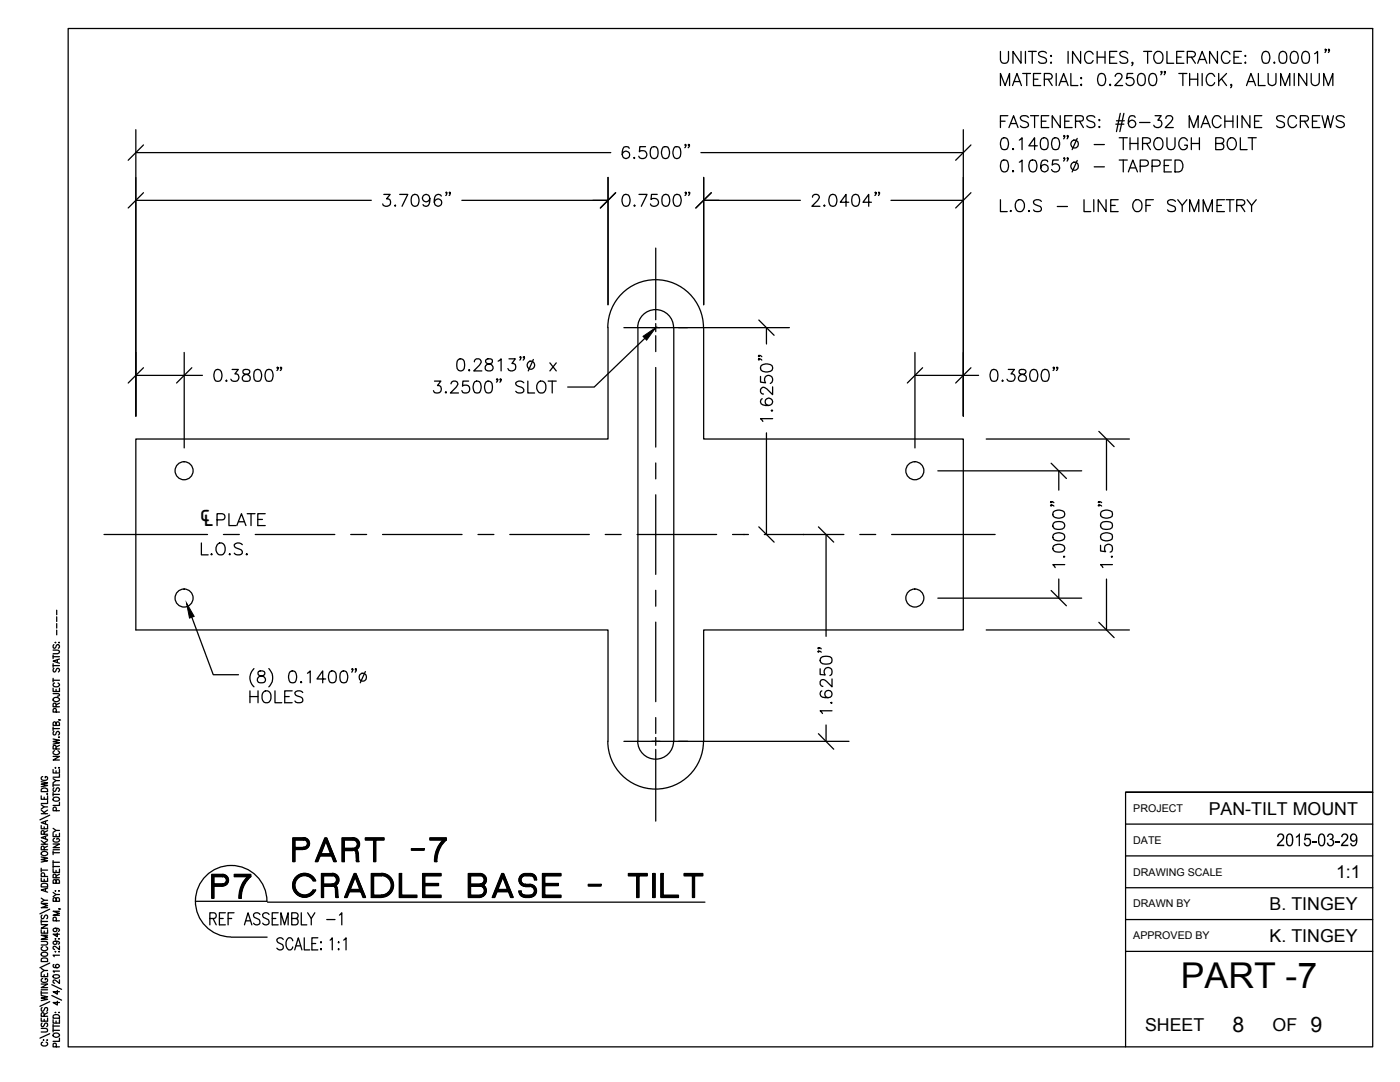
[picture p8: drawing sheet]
<svg xmlns="http://www.w3.org/2000/svg" width="279mm" height="216mm" viewBox="0 0 279 216" stroke-linecap="round" stroke-linejoin="round" font-family="sans-serif">
<defs><g id="words">
<text font-size="7.1" x="235.7" y="197.1">PART -7</text>
<text font-size="5.9" x="39.8" y="104.9">℄</text>
<g font-size="4.3">
<text x="246" y="206">8</text>
<text x="261.5" y="206">9</text>
</g>
<g font-size="3.5">
<text x="241.2" y="162.5">PAN-TILT MOUNT</text>
<text x="266.6" y="175.2">1:1</text>
<text x="253.4" y="181.6">B. TINGEY</text>
<text x="253.4" y="187.9">K. TINGEY</text>
<text x="228.5" y="205.7">SHEET</text>
<text x="254" y="205.7">OF</text>
</g>
<g font-size="2.1">
<text x="226.2" y="162">PROJECT</text>
<text x="226.2" y="168.4">DATE</text>
<text x="226.2" y="174.7">DRAWING SCALE</text>
<text x="226.2" y="181.1">DRAWN BY</text>
<text x="226.2" y="187.4">APPROVED BY</text>
</g>
</g></defs>
<g fill="none" stroke="#000" stroke-width=".25">
<path d="M13.6 5.7h260.4v203.2h-260.4zM199.7 10.3v1.7a.81 .81 0 0 0 .8 .6 .81 .81 0 0 0 .8-.6v-1.7M199.7 17.1v-2.4l.9 2.4 .9-2.4v2.4M202.1 17.1l.9-2.4 .8 2.4M202.4 16.3h1.1M203.8 10.3v2.3l-1.6-2.3v2.3M204.1 14.7h1.6M204.7 10.3v2.3M204.9 14.7v2.4M205.2 10.3h1.6M206 10.3v2.3M206.3 15.8h.9"/>
<path d="M207.7 14.7h-1.4v2.4h1.4M208.4 15.8h1a.59 .59 0 0 0 .6-.7l-.2-.3-.4-.1h-1v2.4M208.8 10.6a.88 .88 0 0 0-.8-.4 .88 .88 0 0 0-.7 .6l.1 .3 .3 .2 .7 .2a.58 .58 0 0 1 .4 .6 .58 .58 0 0 1-.5 .5l-.8-.1-.2-.2M209.2 15.8l.8 1.3M209.6 11.1h.3l-.1 .2zM209.6 12.5l.2-.1 .1 .1zM210.8 14.7v2.4M211.3 17.1l1-2.4 .9 2.4M211.7 16.3h1.1M213.2 10.3v2.3M213.7 14.7v2.4h1.4M215.7 10.3v2.3l-1.6-2.3v2.3"/>
<path d="M215.7 15.6l.1-.1 .1 .1-.1 .1zM215.7 16.9l.1-.1 .1 .1-.1 .2zM218.2 10.8a.87 .87 0 0 0-1-.5 .87 .87 0 0 0-.7 .8 1.06 1.06 0 0 0 .2 1.2 1.06 1.06 0 0 0 1.1 .2l.4-.4M219 10.3v2.3M219 11.4h1.5M219.4 14.8a.75 .75 0 0 1 1.1 .3 1.91 1.91 0 0 1-.2 1.8 .75 .75 0 0 1-1.1-.3 1.94 1.94 0 0 1 .2-1.8zM220.5 10.3v2.3M221.5 11.4h.8M221.5 16.8l.2 .1-.2 .2zM222.6 15.3l.2-.5 .7-.1a.62 .62 0 0 1 .3 .9l-1.3 1.5h1.5M222.9 10.3h-1.4v2.3h1.4M225.1 10.6a.88 .88 0 0 0-.9-.4 .88 .88 0 0 0-.7 .6l.1 .3 .3 .2 .7 .2a.58 .58 0 0 1 .5 .6 .58 .58 0 0 1-.6 .5l-.8-.1-.2-.2"/>
<path d="M226.1 12.5h-.2l.1-.1 .1 .1-.2 .6M226.1 14.7h-1.1l-.2 1a.85 .85 0 0 1 1.3 0 .85 .85 0 0 1-.2 1.3 .85 .85 0 0 1-1.2-.4M227.3 14.8a.77 .77 0 0 1 1.2 .3 2.09 2.09 0 0 1-.3 1.8 .77 .77 0 0 1-1.1-.3 2.14 2.14 0 0 1 .2-1.8zM228.2 10.3h1.6M229 10.3v2.3M229.6 14.8a.75 .75 0 0 1 1.1 .3 1.91 1.91 0 0 1-.2 1.8 .75 .75 0 0 1-1.1-.3 1.94 1.94 0 0 1 .2-1.8zM230.5 10.6a.87 .87 0 0 1 1-.3 .87 .87 0 0 1 .6 .8 1.06 1.06 0 0 1-.2 1.2 1.06 1.06 0 0 1-1.2 .2 1.45 1.45 0 0 1-.2-1.9zM231.9 14.3l-.2 .1v-.1h.2l-.2 .6M232.6 14.3l-.2 .1-.1-.1h.3l-.3 .6M232.9 10.3v2.3h1.3M234.8 11.4h.9M235.3 14.7h1.6"/>
<path d="M236.1 14.7v2.4M236.3 10.3h-1.5v2.3h1.5M237 11.4h1a.65 .65 0 0 0 .6-.7l-.2-.3-.4-.1h-1v2.3M237.4 15.8h1.6M237.4 14.7v2.4M237.8 11.4l.8 1.2M239 12.6l.9-2.3 .9 2.3M239 14.7v2.4M239.4 11.9h1.1M239.9 14.7v2.4M242.4 15.3a.87 .87 0 0 0-1-.6 .87 .87 0 0 0-.7 .9 1.03 1.03 0 0 0 .2 1.1 1.03 1.03 0 0 0 1.2 .2l.3-.4M243 10.3v2.3l-1.6-2.3v2.3"/>
<path d="M243.2 14.7v2.4M243.8 15.7l1 1.4M244.8 14.7l-1.6 1.6M245.5 10.8a.87 .87 0 0 0-1-.5 .87 .87 0 0 0-.7 .8 1.08 1.08 0 0 0 .2 1.2 1.08 1.08 0 0 0 1.1 .2l.4-.4M245.8 16.9l-.1 .2-.1-.2 .1-.1 .1 .1-.2 .6M246.3 11.4h.9M247.7 10.3h-1.4v2.3h1.4M248.4 11.1h.2v.2zM248.4 12.5l.2-.1v.1zM248.8 17.1l.9-2.4 .9 2.4M249.1 16.3h1.1M251.1 14.7v2.4h1.4"/>
<path d="M252.2 10.4a.75 .75 0 0 1 1.1 .3 1.94 1.94 0 0 1-.2 1.8 .83 .83 0 0 1-1.2-.3 1.91 1.91 0 0 1 .3-1.8zM253.1 14.7v1.7a.79 .79 0 0 0 .8 .7 .79 .79 0 0 0 .7-.7v-1.7M254.3 12.4l.1 .1-.1 .1zM255.6 10.4a.77 .77 0 0 1 1.1 .3 2.14 2.14 0 0 1-.2 1.8 .85 .85 0 0 1-1.2-.3 2.09 2.09 0 0 1 .3-1.8zM255.6 17.1v-2.4l.9 2.4 .9-2.4v2.4M257.8 10.4a.75 .75 0 0 1 1.2 .3 1.94 1.94 0 0 1-.2 1.8 .83 .83 0 0 1-1.2-.3 1.91 1.91 0 0 1 .2-1.8zM258.3 14.7v2.4M260.1 10.4a.77 .77 0 0 1 1.2 .3 2.14 2.14 0 0 1-.3 1.8 .8 .8 0 0 1-1.1-.3 1.91 1.91 0 0 1 .2-1.8zM260.8 14.7v2.4l-1.6-2.4v2.4M261.7 14.7v1.7a.81 .81 0 0 0 .8 .7 .81 .81 0 0 0 .8-.7v-1.7M262.4 10.7l.5-.4v2.3M264.2 17.1v-2.4l.9 2.4 .9-2.4v2.4"/>
<path d="M264.6 9.9l-.1 .1-.1-.1 .1-.1 .1 .1-.2 .6M265.3 9.9l-.1 .1-.1-.1 .1-.1 .1 .1-.2 .6M27.1 25.9v57.1M27.1 30.5h94.8M27.1 40h47M28.6 28.9l-3 3.1M28.6 38.5l-3 3M76.6 38.8h1.3l-.8 .9a.79 .79 0 0 1 .8 1.1 .79 .79 0 0 1-1.3 .2l-.2-.3M79.8 38.8h1.6l-1.2 2.4M82.4 38.9a.72 .72 0 0 1 1.1 .4 1.2 1.2 0 0 1-.8 1.9 1.05 1.05 0 0 1-.6-1.4v-.5zM85.8 39.6a.74 .74 0 0 1-1 .6 .74 .74 0 0 1-.3-1.1 .74 .74 0 0 1 1.2 0 2.04 2.04 0 0 1-.3 1.9 .69 .69 0 0 1-1-.2M88.1 39.1a.69 .69 0 0 0-1-.2 1.63 1.63 0 0 0 0 2.1 .74 .74 0 0 0 1-.4 .74 .74 0 0 0-.5-.9 .74 .74 0 0 0-.9 .7"/>
<path d="M89.2 38.5h-.2l.1-.2 .1 .2-.2 .5M89.8 38.5h-.2l.2-.2v.2l-.2 .5M92.2 40h29.1M121.3 35.4v25.4M122.9 38.5l-3.1 3M124.5 38.9a.77 .77 0 0 1 1.1 .4 1.85 1.85 0 0 1-.2 1.7 .75 .75 0 0 1-1.1-.3 1.85 1.85 0 0 1 .2-1.8zM125.6 29.6a.78 .78 0 0 0-1.1-.2 1.86 1.86 0 0 0 0 2.1 .74 .74 0 0 0 1.1-.3 .74 .74 0 0 0-.5-1 .74 .74 0 0 0-.9 .6M126.5 31.5h.2l-.1 .1zM127.5 38.8h1.6l-1.1 2.4M128.8 29.3h-1.1l-.1 1a.85 .85 0 0 1 1.3 0 .85 .85 0 0 1-.2 1.2 .85 .85 0 0 1-1.2-.3M130.1 29.4a.82 .82 0 0 1 1.1 .3 2.03 2.03 0 0 1-.2 1.8 .77 .77 0 0 1-1.1-.3 2.14 2.14 0 0 1 .2-1.8zM131.2 38.8h-1.2l-.1 1a.85 .85 0 0 1 1.3 0 .85 .85 0 0 1-.2 1.3 .85 .85 0 0 1-1.2-.4"/>
<path d="M132.3 29.4a.81 .81 0 0 1 1.2 .3 1.85 1.85 0 0 1-.2 1.8 .75 .75 0 0 1-1.2-.3 1.94 1.94 0 0 1 .2-1.8zM132.4 38.9a.72 .72 0 0 1 1.1 .4 1.2 1.2 0 0 1-.7 1.9 1.05 1.05 0 0 1-.7-1.4l.1-.5zM134.6 29.4a.82 .82 0 0 1 1.2 .3 2.03 2.03 0 0 1-.3 1.8 .72 .72 0 0 1-1.1-.3 1.94 1.94 0 0 1 .2-1.8zM134.7 38.9a.75 .75 0 0 1 1.1 .4 1.85 1.85 0 0 1-.2 1.7 .75 .75 0 0 1-1.1-.3 1.85 1.85 0 0 1 .2-1.8zM136.9 28.9h-.2l.1-.1 .1 .1-.2 .6M137 38.5h-.3l.1-.2 .2 .2-.3 .5M137.6 28.9h-.3l.2-.1 .1 .1-.3 .6M137.6 38.5h-.2l.1-.2 .1 .2-.2 .5M139.9 30.5h52.3M140.4 40h19.3M140.4 35.4v25.4M142 38.5l-3.1 3"/>
<path d="M162.2 39.3v-.3a.79 .79 0 0 1 1.1-.1 .51 .51 0 0 1 .1 .8l-1.4 1.5h1.6M165.7 38.9a.75 .75 0 0 1 1.2 .4 1.2 1.2 0 0 1-.8 1.9 1.27 1.27 0 0 1-.6-1.9zM170.3 38.9a.72 .72 0 0 1 1.1 .4 1.2 1.2 0 0 1-.7 1.9 1.05 1.05 0 0 1-.7-1.4l.1-.5zM174.9 38.5h-.3l.1-.2 .2 .2-.3 .5M175.5 38.5h-.2l.1-.2 .1 .2-.2 .5M177.8 40h14.4M192.2 25.9v57.1M193.8 28.9l-3.1 3.1M193.8 38.5l-3.1 3M199.7 39.8v2.4h1.3M199.7 24.2h.9M200 27.6a.75 .75 0 0 1 1.1 .4 1.94 1.94 0 0 1-.2 1.8 .83 .83 0 0 1-1.1-.4 1.91 1.91 0 0 1 .2-1.8z"/>
<path d="M200 32a.83 .83 0 0 1 1.1 .4 1.91 1.91 0 0 1-.2 1.8 .75 .75 0 0 1-1.1-.4 1.94 1.94 0 0 1 .2-1.8zM201.1 23.1h-1.4v2.4M201.4 25.5l.9-2.4 .9 2.4M201.7 24.7h1.1M202.2 29.6l.1 .2-.1 .1zM202.2 34.1l.1 .1-.1 .1zM203.4 28l.6-.5v2.4M203.4 32.4l.6-.5v2.4M205.2 23.4a.91 .91 0 0 0-1.6 .2l.5 .5a1.24 1.24 0 0 1 1.1 .7v.3a1.08 1.08 0 0 1-1.6 0M205.7 32a.83 .83 0 0 1 1.1 .4 1.91 1.91 0 0 1-.2 1.8 .75 .75 0 0 1-1.1-.4 1.94 1.94 0 0 1 .2-1.8zM205.7 23.1h1.6M206.5 23.1v2.4"/>
<path d="M207 29.1h-1.7l1.2-1.6v2.4M207.8 24.2h1M208 27.6a.77 .77 0 0 1 1.1 .4 2.14 2.14 0 0 1-.3 1.8 .85 .85 0 0 1-1.1-.4 2.09 2.09 0 0 1 .3-1.8zM209.1 32.3a.71 .71 0 0 0-.7-.4 .71 .71 0 0 0-.6 .5 1.69 1.69 0 0 0 .2 1.8 .74 .74 0 0 0 1.1-.4 .74 .74 0 0 0-.5-1 .74 .74 0 0 0-.9 .7M209.3 23.1h-1.5v2.4h1.5M210.2 27.6a.75 .75 0 0 1 1.1 .4 1.94 1.94 0 0 1-.2 1.8 .83 .83 0 0 1-1.1-.4 1.91 1.91 0 0 1 .2-1.8zM211.2 31.9h-1.1l-.1 1a.85 .85 0 0 1 1.3 0 .85 .85 0 0 1-.2 1.3 .85 .85 0 0 1-1.2-.4M211.6 23.1v2.4l-1.6-2.4v2.4M212.5 27.1l-.1 .2-.1-.2 .1-.1 .1 .1-.2 .6M212.5 31.6h-.2l.1-.1 .1 .1-.2 .5M212.5 24.2h.9M213.2 27.1l-.2 .2v-.2v-.1l.2 .1-.2 .6"/>
<path d="M213.2 31.6h-.2v-.1l.2 .1-.2 .5M214 23.1h-1.5v2.4h1.5M214.6 24.2l1.4-.1a.59 .59 0 0 0 0-.9l-1.4-.1v2.4M215 27.6l-1 2.3M215 32l-1 2.3M215.4 24.2l.8 1.3M216.3 39.8v2.4h1.4M218.3 39.8v2.4M218.4 28.8h2M218.4 33.3h2M218.5 23.4a.92 .92 0 0 0-1.6 .2 1.24 1.24 0 0 0 1.1 .7 .58 .58 0 0 1 .5 .4 .58 .58 0 0 1-.2 .6 1.13 1.13 0 0 1-1.4-.2M219.3 25.3h.2l-.1 .2z"/>
<path d="M219.4 23.8l.1 .2-.1 .1zM220.7 39.8v2.4l-1.5-2.4v2.4M222.7 24.8h1.6M222.8 24.1h1.6M223.2 39.8h-1.5v2.4h1.5M223.4 27.5h1.6M223.4 31.9h1.6M223.6 22.6l-.8 3.7M224.2 27.5v2.4M224.2 31.9v2.4M224.3 22.6l-.8 3.7M225.2 34.3l.9-2.4 .9 2.4"/>
<path d="M225.5 27.5v2.4M225.5 28.6h1.6M225.5 33.5h1.2M226.5 23.4a.68 .68 0 0 0-.6-.3 .68 .68 0 0 0-.6 .4 1.69 1.69 0 0 0 .2 1.8 .74 .74 0 0 0 1.1-.3 .74 .74 0 0 0-.5-1 .74 .74 0 0 0-.9 .7M227.1 27.5v2.4M227.4 24.4h2.1M227.6 33.2h1a.63 .63 0 0 0 .6-.5 .63 .63 0 0 0-.3-.7l-1.3-.1v2.4M228 28.6l1.4-.1a.56 .56 0 0 0 0-.9l-1.4-.1v2.4M228.8 28.6l.8 1.3M229.9 33.2h1.1a.62 .62 0 0 0 .6-.7 .62 .62 0 0 0-.6-.6h-1.1v2.4M230.2 39.8h-1.5v2.4M230.5 23.1h1.2l-.6 .9a.79 .79 0 0 1 .7 1.1 .79 .79 0 0 1-1.3 .2l-.2-.3"/>
<path d="M230.5 27.8a.87 .87 0 0 1 1-.3 .87 .87 0 0 1 .6 .9 1.04 1.04 0 0 1-.2 1.1 1.04 1.04 0 0 1-1.2 .3 1.45 1.45 0 0 1-.2-2zM232.3 33h.9M232.7 23.6l.1-.3a.81 .81 0 0 1 1-.1 .52 .52 0 0 1 .1 .8l-1.3 1.5h1.6M232.9 27.5v1.7a.81 .81 0 0 0 .8 .7 .81 .81 0 0 0 .8-.7v-1.7M233.8 31.9h-1.5v2.4h1.5M234.5 31.9a1.28 1.28 0 0 1 1.4 .6 1.28 1.28 0 0 1 0 1.5l-.6 .3h-.8zM235 39.8l.9 1.2v1.2M236.9 39.8l-1 1.2M237 28.1a.87 .87 0 0 0-1-.6 .87 .87 0 0 0-.7 .9 1.07 1.07 0 0 0 .2 1.1 1.07 1.07 0 0 0 1.1 .3l.3-.3 .1-.5h-.6M237.3 25.5v-2.4l.9 2.4 .9-2.4v2.4M237.8 28.6h1.6M237.8 27.5v2.4"/>
<path d="M239.4 27.5v2.4M239.7 25.5l.9-2.4 .9 2.4M240 24.7h1.2M242.6 28.6l1.4-.1a.56 .56 0 0 0 0-.9l-1.4-.1v2.4h1.1a.61 .61 0 0 0 .6-.7 .61 .61 0 0 0-.6-.6M243.7 23.6a.9 .9 0 0 0-1-.5 .9 .9 0 0 0-.8 .9 1.04 1.04 0 0 0 .3 1.1 1.04 1.04 0 0 0 1.1 .2l.4-.4M244.4 39.8h-1.5v2.4h1.5M244.4 24.2h1.7M244.4 23.1v2.4M244.7 39.8h1.6M245.1 27.8a.89 .89 0 0 1 1.1-.3 .89 .89 0 0 1 .5 .9 1.07 1.07 0 0 1-.2 1.1 1.07 1.07 0 0 1-1.1 .3 1.51 1.51 0 0 1-.3-2zM245.5 39.8v2.4M246.1 23.1v2.4"/>
<path d="M246.9 23.1v2.4M247.5 27.5v2.4h1.4M248.9 39.8l.9 1.2v1.2M249.1 27.5h1.6M249.4 23.1v2.4l-1.5-2.4v2.4M249.9 27.5v2.4M250.4 24.2h.9M250.7 39.8l-.9 1.2M251.8 23.1h-1.4v2.4h1.4M256.3 23.4a.88 .88 0 0 0-.8-.4 .88 .88 0 0 0-.7 .6l.2 .4 .9 .3a.59 .59 0 0 1 .4 .8 1.02 1.02 0 0 1-1.5 0M258.8 23.6a.87 .87 0 0 0-1-.5 .87 .87 0 0 0-.7 .9 1.03 1.03 0 0 0 .2 1.1 1.03 1.03 0 0 0 1.1 .2l.4-.4M259.5 24.2h1.1a.59 .59 0 0 0 .5-.7l-.2-.3-1.4-.1v2.4"/>
<path d="M260.3 24.2l.8 1.3M261.9 24.2h.9M263.4 23.1h-1.5v2.4h1.5M263.8 23.1l.6 2.4 .6-2.4 .5 2.4 .6-2.4M268.3 23.4a.92 .92 0 0 0-1.6 .2 1.24 1.24 0 0 0 1.1 .7 .56 .56 0 0 1 .5 .5 .56 .56 0 0 1-.3 .5 1.08 1.08 0 0 1-1.3-.2M78.8 41h.2l-.1 .2zM126.5 41h.3l-.2 .2zM130.9 49.5v14.3M164.4 41h.2l-.1 .2zM169.4 40.4h-1.7l1.1-1.6v2.4M173.9 40.4h-1.7l1.2-1.6v2.4M201.6 42.1l.1-.1 .1 .1z"/>
<path d="M202.8 40.2a.89 .89 0 0 1 1-.3 .89 .89 0 0 1 .6 .8 1.08 1.08 0 0 1-.2 1.2 1.08 1.08 0 0 1-1.1 .2 1.51 1.51 0 0 1-.3-1.9zM205.3 42l.2 .1-.2 .1zM207.8 40.2a.88 .88 0 0 0-.8-.4 .88 .88 0 0 0-.7 .6l.2 .3 .9 .4a.58 .58 0 0 1 .4 .4 .58 .58 0 0 1-.2 .6 1.13 1.13 0 0 1-1.3-.2M211 41.2h2M221.7 41h.9M226.3 40.2l.2-.2a.91 .91 0 0 1 1.4 .7 1.06 1.06 0 0 1-.2 1.2 1.06 1.06 0 0 1-1.2 .2 1.45 1.45 0 0 1-.2-1.9zM228.7 41h.9M234.6 40.2a.88 .88 0 0 0-.9-.4 .88 .88 0 0 0-.7 .6l.1 .3 .3 .2 1 .3a.59 .59 0 0 1 0 .9 1.13 1.13 0 0 1-1.4-.2M237.4 42.2v-2.4l1 2.4 .8-2.4v2.4M240.1 42.2v-2.4l1 2.4 .8-2.4v2.4M242.9 41h.9M246.8 41h1.1a.65 .65 0 0 0 .5-.7l-.2-.3-.3-.2h-1.1v2.4"/>
<path d="M247.6 41l.8 1.2M27.1 74.9h13.3M28.6 73.4l-3 3M36.8 70.3v19.1M38.3 73.4l-3.1 3M43 73.8a.77 .77 0 0 1 1.2 .4 1.82 1.82 0 0 1-.3 1.8 .8 .8 0 0 1-1.1-.3 1.91 1.91 0 0 1 .2-1.9zM45.1 76l.1-.1 .1 .1zM46.3 73.7h1.3l-.7 .9a.77 .77 0 0 1 .8 .9 .77 .77 0 0 1-1 .6l-.4-.1-.2-.3M48.6 73.8a.48 .48 0 0 0 .2 .8 1.02 1.02 0 0 1 1.1 1.1l-.1 .2a.97 .97 0 0 1-1.4-.2 .97 .97 0 0 1 1.1-1.1l.2-.1 .1-.4a.91 .91 0 0 0-1.2-.3zM51 73.8a.72 .72 0 0 1 1.1 .4 1.94 1.94 0 0 1-.2 1.8 .85 .85 0 0 1-1.2-.3 2.09 2.09 0 0 1 .3-1.9zM53.2 73.8a.75 .75 0 0 1 1.2 .4 1.94 1.94 0 0 1-.2 1.8 .83 .83 0 0 1-1.2-.3 1.91 1.91 0 0 1 .2-1.9zM55.5 73.4l-.1 .1-.1-.1 .1-.1 .1 .1-.2 .5"/>
<path d="M56.2 73.4l-.1 .1-.2-.1 .2-.1 .1 .1-.3 .5M86.7 76h1.3l-.7 .9a.77 .77 0 0 1 .8 .9 .77 .77 0 0 1-1 .6l-.4-.1-.2-.4M89 78.2v.2l-.1-.1zM90 76.6l.1-.3a.72 .72 0 0 1 1.3 .2l-.4 .8-1.1 1.1h1.6M91.5 71.7a.77 .77 0 0 1 1.1 .4 2.09 2.09 0 0 1-.2 1.8 .77 .77 0 0 1-1.2-.4 2.14 2.14 0 0 1 .3-1.8zM93.5 73.9l.2-.1v.1v.1zM93.5 76h-1.1l-.1 1.1a.83 .83 0 0 1 1.2 0 .83 .83 0 0 1-.1 1.2 .83 .83 0 0 1-1.2-.4M94.7 72.2l.1-.3 .3-.3 .7 .1a.55 .55 0 0 1 .1 .8l-1.4 1.5h1.7M94.8 76.2a.75 .75 0 0 1 1.1 .3 1.94 1.94 0 0 1-.2 1.8 .81 .81 0 0 1-1.2-.4 1.85 1.85 0 0 1 .3-1.7zM97 71.7a.48 .48 0 0 0 .3 .8 .96 .96 0 0 1 1.1 1 .81 .81 0 0 1-.9 .5 .81 .81 0 0 1-.7-.8 1.04 1.04 0 0 1 1.1-.7 .51 .51 0 0 0 .3-.8l-.4-.1zM97 76.2a.77 .77 0 0 1 1.2 .3 2.14 2.14 0 0 1-.3 1.8 .77 .77 0 0 1-1.1-.4 1.85 1.85 0 0 1 .2-1.7zM99.3 75.7l-.1 .1-.1-.1 .1-.1 .1 .1-.2 .6"/>
<path d="M99.4 72.1l.6-.5v2.4M100 75.7l-.1 .1-.1-.1 .1-.1 .1 .1-.2 .6M101.6 71.6h1.2l-.6 .9a.77 .77 0 0 1 .7 .9 .77 .77 0 0 1-1 .6l-.3-.1-.2-.4M103.9 71.3v.1l-.2-.1h.2l-.2 .6M104.5 76.4a.92 .92 0 0 0-1.6 .2 1.24 1.24 0 0 0 1.2 .7 .61 .61 0 0 1 .2 1 1.17 1.17 0 0 1-1.4-.2M104.7 71.3l-.2 .1-.1-.1h.3v.2l-.3 .4M105.3 76v2.4h1.4M106.4 71.7l-1 2.3M107.6 76.2a.89 .89 0 0 1 1.3 .7 1.06 1.06 0 0 1-.2 1.2 1.06 1.06 0 0 1-1.1 .2 1.43 1.43 0 0 1 0-2.1zM109.4 76h1.6M109.7 72.4l1.3 1.6M110.2 76v2.4"/>
<path d="M111 72.4l-1.3 1.6M121.3 65.4v22.2h-94.2v38.1h94.2v22.2M124.5 65.4h33M127.3 65.4v82.5M128.7 67.5l-10.1 9.7h-5.3M130.9 64.6v1.6M130.9 67v3.2M130.9 73.3v15.9M134.4 65.4a3.6 3.6 0 0 0-3.6-3.6 3.6 3.6 0 0 0-3.5 3.6M134.5 65.4v82.5M140.4 65.4a9.5 9.5 0 0 0-9.6-9.6 9.5 9.5 0 0 0-9.5 9.6M140.4 65.4v22.2h51.8v38.1h-51.8v22.2"/>
<path d="M151.4 71.6l.2 .1-.2 .2v-.3h.3l.3 .3M151.4 70.9l.2 .1-.2 .2v-.3h.3l.3 .3M151.4 63.9l3.1 3M151.8 75.1v1.2l1 .1a.85 .85 0 0 1 0-1.3 .85 .85 0 0 1 1.3 .2 .85 .85 0 0 1-.4 1.2M151.9 73a1.85 1.85 0 0 1 2.2 0 .75 .75 0 0 1-.4 1.1 1.91 1.91 0 0 1-1.8-.2l-.1-.4zM152.1 79.6a.69 .69 0 0 0-.2 1 1.45 1.45 0 0 0 2.3-.4 .74 .74 0 0 0-.7-.8 .74 .74 0 0 0-.8 .7 .74 .74 0 0 0 .7 .8M153 65.4v3.2M154.2 77.2v1.6l-1.2-1.2a.7 .7 0 0 0-1.1-.1l-.1 .7 .2 .3 .4 .1M182.6 74.9h12.7M182.6 70.3v19.1M184.1 73.4l-3 3M193.8 73.4l-3.1 3"/>
<path d="M197.9 73.8a.77 .77 0 0 1 1.2 .4 2.14 2.14 0 0 1-.3 1.8 .8 .8 0 0 1-1.1-.3 1.91 1.91 0 0 1 .2-1.9zM200 76l.1-.1 .1 .1zM201.2 73.7h1.3l-.7 .9a.77 .77 0 0 1 .8 .9 .77 .77 0 0 1-1 .6l-.4-.1-.2-.3M203.5 73.8a.48 .48 0 0 0 .2 .8 1.02 1.02 0 0 1 1.1 1.1l-.1 .2a.97 .97 0 0 1-1.4-.2 .97 .97 0 0 1 1.1-1.1l.2-.1 .1-.4a.91 .91 0 0 0-1.2-.3zM205.9 73.8a.72 .72 0 0 1 1.1 .4 1.94 1.94 0 0 1-.2 1.8 .85 .85 0 0 1-1.2-.3 1.79 1.79 0 0 1 .3-1.9zM208.1 73.8a.75 .75 0 0 1 1.2 .4 1.94 1.94 0 0 1-.2 1.8 .83 .83 0 0 1-1.2-.3 1.91 1.91 0 0 1 .2-1.9zM210.4 73.4l-.1 .1-.1-.1 .1-.1 .1 .1-.2 .5M211.1 73.4l-.1 .1-.2-.1 .2-.1 .1 .1-.3 .5M130.9 92.4v3.2M130.9 98.7v15.9M153 86.4v20.3M154.1 81.8l.1 .1-.1 .2-.2-.2z"/>
<path d="M154.2 83.5h-2.4l.4 .6M187.2 94h28.7M196.8 87.6h28.6M209.8 92.4l3 3.1M211.3 94v3.8M219.3 86.1l3 3M220.8 87.6v10.2M20.8 106.7h20.6M40.2 108.3v2.4h1.3M42.1 110.6l.1-.1 .1 .1zM43.3 103.7h1a.61 .61 0 0 0 .6-.6 .61 .61 0 0 0-.6-.6h-1v2.4M43.4 108.7a.87 .87 0 0 1 1-.3 .87 .87 0 0 1 .5 .9 1.04 1.04 0 0 1-.2 1.1 1.04 1.04 0 0 1-1.1 .2 1.45 1.45 0 0 1-.2-1.9z"/>
<path d="M44.6 106.7h3.2M45.7 102.5v2.4h1.3M45.7 110.6l.2-.1v.1zM47.3 104.9l.9-2.4 .9 2.4M47.6 104.1h1.1M48.4 108.7a1.08 1.08 0 0 0-1.6 0 .61 .61 0 0 0 .4 .7l.7 .2a.63 .63 0 0 1 .5 .8 1.08 1.08 0 0 1-1.6 0M49.1 110.6l.1-.1 .2 .1zM49.3 102.5h1.6M50.1 102.5v2.4M50.9 106.7h15.9M51.4 103.6h1M52.9 102.5h-1.5v2.4h1.5"/>
<path d="M70 106.7h3.2M76.3 106.7h15.9M95.4 106.7h3.2M101.7 106.7h15.9M120.8 106.7h3.2M127.1 106.7h15.9M130.9 117.8v3.2M146.2 106.7h3.2M151.4 105.1l3.1 3.1M152.5 106.7h15.9M163.3 105.1l3.1 3.1M164.9 106.7v20.3"/>
<path d="M171.6 106.7h3.2M177.9 106.7h20.7M187.2 119.4h28.7M209.8 100.8l.1 .1-.1 .1-.2-.1 .2-.1 .5 .2M209.8 100.1l.1 .1-.1 .1-.2-.1 .2-.1 .5 .2M209.8 117.8l3 3.1M210.2 108.9a1.79 1.79 0 0 1 2.2 0 .77 .77 0 0 1-.4 1.2 2.03 2.03 0 0 1-1.8-.3l-.1-.3zM210.2 106.7a1.79 1.79 0 0 1 2.2 0 .75 .75 0 0 1-.4 1.1 1.85 1.85 0 0 1-1.8-.2l-.1-.4zM210.2 104.4a1.79 1.79 0 0 1 2.2 0 .77 .77 0 0 1-.4 1.2 2.03 2.03 0 0 1-1.8-.3l-.1-.3zM210.2 102.1a1.79 1.79 0 0 1 2.2 0 .75 .75 0 0 1-.4 1.2 1.85 1.85 0 0 1-1.8-.2l-.1-.4zM211.3 115.5v3.9M212.4 111l.1 .1-.1 .1z"/>
<path d="M212.5 112.7h-2.4l.5 .6M219.3 100.8l.1 .1-.1 .1-.1-.1 .1-.1 .6 .2M219.3 100.1l.1 .1-.1 .1-.1-.1 .1-.1 .6 .2M219.6 108.8v1.2l1.1 .1a.84 .84 0 0 1-.1-1.3 .84 .84 0 0 1 1.2 .1 .84 .84 0 0 1-.3 1.3M219.8 106.7a1.85 1.85 0 0 1 2.1 0 .81 .81 0 0 1-.4 1.1 1.85 1.85 0 0 1-1.7-.2l-.2-.4zM219.8 104.4a1.85 1.85 0 0 1 2.1 0 .82 .82 0 0 1-.4 1.2 2.03 2.03 0 0 1-1.7-.3l-.2-.3zM219.8 102.1a1.85 1.85 0 0 1 2.1 0 .81 .81 0 0 1-.4 1.2 1.85 1.85 0 0 1-1.7-.2l-.2-.4zM220.8 115.5v10.2M221.9 111v.2l-.1-.1zM222 112.7h-2.4l.5 .6M10.6 138.4h1.1l.2 .3-.5 .2M10.6 137.3v.7h1.3v-.7"/>
<path d="M10.6 129.7h.9l.4 .3-.1 .3-.3 .1h-.9M10.6 130.7v.7M10.6 132.4v.8M10.6 135.4v.7M10.6 135.7h1.3M10.6 132.8h1.3M10.6 131h1.3M10.6 139.4a.72 .72 0 0 1 1.3 .3 .67 .67 0 0 1-.7 .3 .67 .67 0 0 1-.6-.5zM10.8 133.4l-.2 .2 .2 .5 .2-.1 .4-.6a.32 .32 0 0 1 .5 .2l-.2 .5M10.8 128.6l-.2 .3 .2 .4h.3l.3-.6a.37 .37 0 0 1 .5 .2 .37 .37 0 0 1-.2 .4M10.9 136.3a.39 .39 0 0 0-.3 .5 .39 .39 0 0 0 .5 .2h.3a.4 .4 0 0 0 .5-.2 .4 .4 0 0 0-.3-.5M11.1 128.2v.1z"/>
<path d="M11.2 137.6v.4M11.3 121.8v.9M11.3 123.1v.9M11.3 124.4v.9M11.3 125.7v1M11.4 131.7v.5M11.7 128.2h.2zM11.9 131.5l-1.3 .4 1.3 .4M38.3 123.2l4.3 11.4h5M49.9 137.9v2.3M49.9 139h1.6M50.7 133.4a2.44 2.44 0 0 0 0 3.6"/>
<path d="M51.5 137.9v2.3M51.6 134a.51 .51 0 0 0 .2 .8 .84 .84 0 0 1 1 .3 .84 .84 0 0 1-.1 1.1 1.01 1.01 0 0 1-1.3-.4 .93 .93 0 0 1 1.1-1 .48 .48 0 0 0 .2-.8l-.3-.1zM52.7 138a.89 .89 0 0 1 1.4 .7 1.06 1.06 0 0 1-.2 1.2 1.06 1.06 0 0 1-1.2 .2 1.52 1.52 0 0 1 0-2.1zM53.7 133.4a2.53 2.53 0 0 1 0 3.6M54.9 137.9v2.3h1.3M56.8 139h.9M57.9 134a.75 .75 0 0 1 1.2 .3 1.94 1.94 0 0 1-.2 1.9 .85 .85 0 0 1-1.2-.4 1.91 1.91 0 0 1 .2-1.8zM58.3 137.9h-1.5v2.3h1.5M60.1 136l.1 .2h-.1zM60.4 138.2a.88 .88 0 0 0-.8-.4 .88 .88 0 0 0-.7 .6l.2 .3 .9 .4a.58 .58 0 0 1 .4 .6 .58 .58 0 0 1-.5 .5l-.8-.1-.2-.2M61.4 134.3l.5-.4v2.3M65 135.5h-1.7l1.1-1.6v2.3"/>
<path d="M65.9 134a.77 .77 0 0 1 1.1 .3 2.14 2.14 0 0 1-.2 1.9 .8 .8 0 0 1-1.1-.4 1.91 1.91 0 0 1 .2-1.8zM68.2 134a.72 .72 0 0 1 1.1 .3 1.94 1.94 0 0 1-.2 1.9 .85 .85 0 0 1-1.2-.4 2.09 2.09 0 0 1 .3-1.8zM70.4 133.5l-.1 .2-.1-.2 .1-.1 .1 .1-.2 .6M71.1 133.5l-.1 .2-.1-.2 .1-.1 .1 .1-.2 .6M72.9 134l-1 2.2M130.9 124.1v15.9M163.3 129.9l.2 .1-.2 .1-.1-.1 .1-.1 .6 .2M163.3 129.3h.2l-.2 .2-.1-.2h.1l.6 .2M163.7 133.4v1.2l1 .1a.85 .85 0 0 1 0-1.3 .85 .85 0 0 1 1.3 .2 .85 .85 0 0 1-.4 1.2M163.8 131.3a1.85 1.85 0 0 1 2.2 0 .85 .85 0 0 1-.4 1.1 2.09 2.09 0 0 1-1.8-.2l-.1-.4zM164 137.9a.69 .69 0 0 0-.2 1 1.85 1.85 0 0 0 2.2 0 .72 .72 0 0 0-.4-1.1 .72 .72 0 0 0-1 .5 .72 .72 0 0 0 .7 .9M166 135.5v1.5l-1.1-1.1a.74 .74 0 0 0-1.1-.1l-.1 .7 .2 .3 .3 .2"/>
<path d="M196.8 125.7h28.6M219.3 124.2l3 3M8.2 158.8v.7h1.3v-.7M8.2 156l1.3 .2-1.3 .3 1.3 .2-1.3 .3M8.3 157.5a.7 .7 0 0 1 .8-.2 .7 .7 0 0 1 .4 .7h-1.3zM8.5 155a.39 .39 0 0 0-.3 .4 .39 .39 0 0 0 .5 .3h.3a.39 .39 0 0 0 .5-.4 .39 .39 0 0 0-.5-.3v.2M8.8 159.1v.4M9.4 158.4h.1zM9.5 159.7v.6h-1.3M10.6 153.6v.6h1.3v-.6M10.6 150.9h1.3l-1.3 .8h1.3M10.6 147.5l1.3 .2-1.3 .3 1.3 .2-1.3 .3"/>
<path d="M10.6 145v.8M10.6 156.3v.7M10.6 158.1v.7M10.6 158.5h1.3M10.6 156.6h1.3M10.6 155.4l.6 .4M10.6 145.4h1.3M10.8 159.1a.68 .68 0 0 1 1.1 .5 .81 .81 0 0 1-1.3 0zM10.8 157.2l-.2 .3 .2 .4 .3-.1 .3-.6a.37 .37 0 0 1 .5 .2 .37 .37 0 0 1-.2 .5M10.8 145.9l-.2 .3 .2 .5 .2-.1 .2-.5 .5-.2a.4 .4 0 0 1 .2 .4 .4 .4 0 0 1-.2 .4M10.9 149.8a.41 .41 0 0 0-.3 .5 .41 .41 0 0 0 .5 .3h.3a.42 .42 0 0 0 .5-.3 .42 .42 0 0 0-.3-.5M11.1 153.1v.2z"/>
<path d="M11.2 149.5l-.1-.7h-.5v.7h1.3M11.2 144.3l.2-.3 .3 .1 .2 .2v.5h-1.3v-.6l.2-.2 .3 .2 .1 .6M11.2 141l-.1-.6h-.5v.6h1.3M11.2 153.8v.4M11.2 142.1l-.1-.7h-.3l-.2 .1v.6h1.3M11.7 147.1h.2zM11.8 153.1v.2zM11.8 143.6l.3 .1M11.9 155.8h-.7l-.6 .4M11.9 154.5v.6h-1.3M11.9 148.7l-.7 .4M11.9 140.3l-.7 .3"/>
<path d="M121.3 147.9a9.5 9.5 0 0 0 9.5 9.6 9.5 9.5 0 0 0 9.6-9.6M124.5 147.9h44.9M127.3 147.9a3.6 3.6 0 0 0 3.5 3.6 3.6 3.6 0 0 0 3.6-3.6M130.9 143.2v3.2M130.9 147.2v1.5M130.9 149.5v14.3M163.3 146.4l3.1 3.1M164.9 144.7v3.2M165.8 140.2h.2v.1zM166 141.8h-2.3l.4 .6M224.6 158.1h49.4h-49.4v50.8M8.2 175.2v.7h1.3v-.7"/>
<path d="M8.2 171l1.3 .3-1.3 .2 1.3 .3-1.3 .2M8.2 164.7v.7h1.3v-.7M8.2 173.2v.8M8.2 179.2l.6 .4M8.2 173.6h1.3M8.2 168.5h1.3M8.2 167.7l.9 .8M8.2 162.4h1.3M8.2 161.6l.9 .8M8.2 160.6l.6 .4M8.3 176.4a.83 .83 0 0 1 1.2 .2v.4h-1.3zM8.3 170.1a.65 .65 0 0 1 .7-.3 .65 .65 0 0 1 .5 .7 .7 .7 0 0 1-.8 .3 .7 .7 0 0 1-.5-.6z"/>
<path d="M8.8 169.6v-.7h-.5l-.1 .7h1.3M8.8 166.5v-.7h-.5l-.1 .7h1.3M8.8 165v.4M8.8 175.4v.5M8.9 174.9l-.1-.6h-.5l-.1 .6h1.3M9.1 163.9v.5M9.1 166.9v.5M9.1 177.3v.6M9.5 179.6h-.7l-.6 .4M9.5 177.2l-1.3 .4 1.3 .4M9.5 166.7l-1.3 .4 1.3 .4M9.5 163.7l-1.3 .4 1.3 .5"/>
<path d="M9.5 161h-.7l-.6 .4M9.5 168.8l-.7 .4M9.5 167.7l-.7 .5M9.5 165.7l-.7 .4M9.5 161.6l-.7 .5M9.9 162.7l-1.9 .9M10.6 173.4v.7h1.3v-.7M10.6 168.4h1.3l-1.3 .7h1.3M10.6 166.3v.6h1.3v-.6M10.6 169.8v.7M10.6 171.7v.7M10.6 172.5v.7"/>
<path d="M10.6 178.1l.6 .4M10.6 172.9h1.3M10.6 172.1h1.3M10.6 170.2h1.3M10.6 169.6h1.3M10.6 165.3l.6 .4M10.9 167.3a.39 .39 0 0 0-.3 .4 .39 .39 0 0 0 .5 .3h.3a.4 .4 0 0 0 .5-.3 .4 .4 0 0 0-.5-.4v.2M11 177.8h.1M11.2 179.4l.2-.3 .3 .1 .2 .2v.4h-1.3v-.6h.5l.1 .6M11.2 175.8l.2-.3 .3 .1 .2 .2v.4h-1.3v-.6h.5l.1 .6M11.2 175.1l-.1-.6h-.5v.6h1.3M11.2 166.5v.4"/>
<path d="M11.2 173.7v.4M11.2 161.8l-.1-.7h-.3l-.2 .1v.6h1.3M11.7 177.8h.2zM11.9 178.5h-.7l-.6 .4M11.9 165.7h-.7l-.6 .4M11.9 160.1v.6h-1.3M11.9 174.4l-.7 .4M39 179.8h14.3M44.3 174.5a1.14 1.14 0 0 1 1.3 1.1 1.14 1.14 0 0 1-1.3 1.1 1.12 1.12 0 0 0 1.3-1.1 1.12 1.12 0 0 0-1.3-1.1M44.3 176.7h-1.7v2.4h-.2v-4.5h1.9h-2v4.6h.3v-2.4h1.7M44.3 174.5h-2v4.8h.4v-2.5h1.6M44.3 174.7h-1.9v4.3l.1-2.4h1.8"/>
<path d="M44.4 174.8a.87 .87 0 0 1 .9 .8 .87 .87 0 0 1-.9 .9M44.4 176.4a.76 .76 0 0 0 .8-.7 .76 .76 0 0 0-.7-.8 .78 .78 0 0 1 .7 .8 .78 .78 0 0 1-.8 .7M44.4 174.8h-1.8v1.7h1.8a.91 .91 0 0 0 1-.8 .91 .91 0 0 0-1-1h-1.9v1.9h1.9M44.4 174.9h-1.8v1.6h1.8M44.5 174.9h-1.8v1.5h1.7M44.5 174.8h-.1M44.6 174.6h-.3M44.6 174.7h-.3M44.6 174.6a1.04 1.04 0 0 1 .9 1.2 1.04 1.04 0 0 1-1.2 .9M44.6 174.6a.99 .99 0 0 1 .8 1.2 .99 .99 0 0 1-1.1 .8M47.7 179.3h.4M48.5 176l-.6 1.6-.2 1.6"/>
<path d="M48.6 176.1l-.6 1.4-.2 1.6M48.8 176.2l-.6 1.4-.2 1.5h-.1M48.9 176.3l-.6 1.4-.2 1.5M49.4 174.9l-.9 1.1M49.4 174.9h-2.6v-.4h3.3v.4l-1.2 1.4M49.5 174.9h-2.7v-.3h3.2v.3a5.2 5.2 0 0 0-1.9 4.3M49.5 174.8a6.3 6.3 0 0 0-1.7 4.4h.3M49.7 174.8l-1 1.3M49.8 174.8h-2.9v-.2h3v.3M49.9 174.7l-1.2 1.5 1.2-1.4M49.9 174.8a5.8 5.8 0 0 0-2 4.2l.2-1.4 .6-1.4M49.9 174.7h-2.9h2.9"/>
<path d="M53.3 179.8a7.1 7.1 0 0 0-7.1-7.1 7.1 7.1 0 0 0-7.2 7.1 7.1 7.1 0 0 0 7 7.2M59.1 177.7a2.01 2.01 0 0 0 3.5 0M60.5 167.2a1.12 1.12 0 0 1 1.2 1.1 1.12 1.12 0 0 1-1.2 1.1M60.5 167.2a1.16 1.16 0 0 1 1.3 1.1 1.16 1.16 0 0 1-1.3 1.2M60.5 167.3a1.04 1.04 0 0 1 1.2 1 1.04 1.04 0 0 1-1.2 1M60.5 167.3h-1.9v4.5h.1v-2.4h1.8M60.5 167.2h-2v4.7h.3v-2.4h1.7M60.5 167.2h-2.1v4.7h.5v-2.4h1.6M60.5 167.4h-1.9v4.4l.1-2.5h1.8M60.5 167.5a.78 .78 0 0 1 .9 .8 .78 .78 0 0 1-.8 .8h-1.7v-1.5M60.6 169a.74 .74 0 0 0 .8-.7 .74 .74 0 0 0-.8-.7h-1.8v1.5h1.8M60.6 169.2a.87 .87 0 0 0 .9-.9 .87 .87 0 0 0-.9-.9h-1.9v1.9h1.9"/>
<path d="M60.6 167.4a.91 .91 0 0 1 .9 .9 .91 .91 0 0 1-.9 .9h-1.9v-1.7h1.9M60.7 167.4h-.2M60.7 167.3a.99 .99 0 0 1 .9 1.1 .99 .99 0 0 1-1.1 .9M62.5 175.7a1.93 1.93 0 0 0-2.9-.5 1.93 1.93 0 0 0 0 2.9 1.93 1.93 0 0 0 2.9-.5M62.5 175.8h.5M62.5 177.7h.4M62.5 175.6a2.05 2.05 0 0 0-2.8-.7 2.05 2.05 0 0 0-.7 2.8M62.6 175.5a2.14 2.14 0 0 0-3.2-.5 2.14 2.14 0 0 0 0 3.3 2.14 2.14 0 0 0 3.2-.5M62.6 175.6h.1M62.6 177.8h.1M62.7 175.5a2.18 2.18 0 0 0-3.3-.5 2.18 2.18 0 0 0 0 3.3 2.18 2.18 0 0 0 3.3-.5M62.8 175.6a2.27 2.27 0 0 0-3.4-.7 2.27 2.27 0 0 0 0 3.5 2.27 2.27 0 0 0 3.4-.7h-.2"/>
<path d="M63 175.7a2.39 2.39 0 0 0-3.7-.9 2.39 2.39 0 0 0 0 3.7 2.39 2.39 0 0 0 3.7-.9M63 177.6h-.5a2.01 2.01 0 0 1-3 .6 2.01 2.01 0 0 1 0-3.1 2.01 2.01 0 0 1 3 .6h.4a2.35 2.35 0 0 0-3.6-.9 2.35 2.35 0 0 0 0 3.7 2.35 2.35 0 0 0 3.6-.9M64.8 167.2h.4l1.9 4.7h-.5l-.4-1.1h-2.3l-.5 1.1h-.5zM64.9 167.2h.3l1.9 4.7h-.4l-.5-1.2h-2.4l-.4 1.2h-.4zM64.9 167.3h.3l1.7 4.5h-.2l-.4-1.1h-2.5l-.5 1.1h-.2zM65 167.4h.1l1.8 4.4h-.2l-.4-1.2h-2.5l-.5 1.2h-.1zM65 167.4l1.3 3.1h-2.5zM65 167.6l1.2 2.9h-2.3zM65 167.7l1.1 2.7h-2.2zM65 167.9l1 2.5h-1.9zM66.2 174.4h.2M66.2 176.6l.6 .2 .2 .4 .1 1.7"/>
<path d="M66.2 176.8l.6 .1 .2 .5M66.3 174.7a.83 .83 0 0 1 .9 .8 .83 .83 0 0 1-.9 .9M66.3 174.6a.91 .91 0 0 1 .9 .9 .91 .91 0 0 1-.9 1M66.3 174.6a.97 .97 0 0 1 1 .9 .97 .97 0 0 1-1 1M66.3 174.8h-1.7v1.6h1.7M66.3 174.7h-1.8v1.8h1.8M66.3 174.6h-1.9v1.9h1.9M66.3 174.6h-1.9v2h1.9M66.3 174.4a1.17 1.17 0 0 1 1.2 .9 1.17 1.17 0 0 1-.7 1.4M66.4 174.5a1.04 1.04 0 0 1 1 1.1 1.04 1.04 0 0 1-1.1 1M66.4 174.4h-2.1v4.6h.1v-2.3h1.8M66.6 176.7a1.09 1.09 0 0 0 .9-1.2 1.09 1.09 0 0 0-1.2-1h-2v4.4l.1-2.2h2.2l.3 .3 .1 .4"/>
<path d="M66.6 176.6a.83 .83 0 0 1 .6 .8M66.8 176.7l.2 .2 .2 .5M66.9 176.6l.4 .8-.3-.8M66.9 176.7a1.22 1.22 0 0 0 .6-1.4 1.22 1.22 0 0 0-1.2-.9h-2.1v4.6h.3v-2.2h1.9l.3 .1 .2 .3 .1 1.8 .5 .1M67 177.4v1.5l.1 .1h.2M67.1 176.6a1.26 1.26 0 0 0 .5-1.4 1.26 1.26 0 0 0-1.3-.9h-2.2v4.8h.5v-2.3h1.7M67.1 179h.3M67.1 177.4l.1 1.4M67.2 178.8h.1M67.2 177.4v1.4M67.2 178.9h.1M67.2 177.4l.1 1.4"/>
<path d="M67.3 178.8v.1M67.3 177.4l.1 1.4M67.3 178.8v.2M67.4 178.8l.1 .2M67.4 177.4l.1 1.4M67.4 179h.1M67.4 178.8l.1 .3M68.6 167.5h1.8a.95 .95 0 0 1 1 .9 .95 .95 0 0 1-1 1h-1.8zM70.3 167.2h.2M70.3 169.7l.5 .1 .2 .5M70.3 169.5l.7 .2 .2 .5-.1-.4-.4-.2-2.2-.1v2.3v-4.4h1.9a1.09 1.09 0 0 1 1.2 .9 1.09 1.09 0 0 1-.9 1.2M70.4 167.1a1.29 1.29 0 0 1 1.3 .9 1.29 1.29 0 0 1-.5 1.5"/>
<path d="M70.4 167.6a.85 .85 0 0 1 .9 .8 .85 .85 0 0 1-.9 .9M70.4 167.5a.91 .91 0 0 1 1 .9 .91 .91 0 0 1-1 .9h-1.8v-1.7h1.8M70.4 167.2h-2.1v4.7h.4v-2.2h1.7M70.4 167.6h-1.7v1.7h1.7M70.4 167.3a1.14 1.14 0 0 1 1.2 .9 1.14 1.14 0 0 1-.7 1.3M70.4 167.4a1.04 1.04 0 0 1 1.1 1 1.04 1.04 0 0 1-1.1 1.1h-1.9v-2.1h1.9M70.5 167.3h-2.1v4.5h.2v-2.2h1.8M70.7 174.3h.3l2 4.8h-.6l-.4-1.2h-2.3l-.4 1.2h-.5zM70.7 169.4a.83 .83 0 0 1 .6 .9l.1 1.4M70.8 174.4h.2l1.9 4.6h-.4l-.4-1.1h-2.4l-.5 1.1h-.4zM70.8 174.4h.2l1.8 4.6h-.2l-.4-1.2h-2.6l-.5 1.2h-.1zM70.8 174.5h.1l1.8 4.4h-.1l-.4-1.2h-2.6l-.5 1.2h-.1z"/>
<path d="M70.9 174.5l1.3 3.2h-2.6zM70.9 174.7l1.1 2.9h-2.3zM70.9 174.9l1 2.7h-2.1zM70.9 175l.9 2.5h-1.9zM70.9 169.5l.2 .2 .2 .6M71 169.5l.3 .5 .1 1.8h-.1l-.1-1.5M71 169.5a1.21 1.21 0 0 0 .7-1.4 1.21 1.21 0 0 0-1.3-.9h-2.1v4.7h.3v-2.3h2.1l.3 .3 .1 .4M71 170.3l.1 1.5M71.1 171.7l.1 .2M71.1 170.3l.1 1.4M71.1 171.7l.1 .1M71.2 169.5l.3 .7"/>
<path d="M71.3 170.3v1.4M71.3 171.7h.1M71.4 170.3l.2 1.6M71.4 171.6v.2M71.5 170.3l.1 1.6h-.4M71.5 171.8l-.2 .1M72.9 167.2h3.7v.4h-1.6v4.3h-.4v-4.3h-1.7zM73 167.2h3.6v.4h-1.7v4.3h-.3v-4.3h-1.6zM73 167.3h3.5v.2h-1.6v4.3h-.2v-4.3h-1.7zM73.1 167.4h3.4h-1.7v4.4l-.1-4.4zM74.1 174.3h2a2.37 2.37 0 0 1 2.4 2.4 2.37 2.37 0 0 1-2.4 2.3l-2 .1zM76.1 174.7a1.93 1.93 0 0 1 2 1.9 1.93 1.93 0 0 1-2 2"/>
<path d="M76.1 174.5a2.18 2.18 0 0 1 2.2 2.1 2.18 2.18 0 0 1-2.2 2.2h-1.7v-4.2h1.7a2.07 2.07 0 0 1 2.1 2 2.07 2.07 0 0 1-2.1 2.1h-1.6v-4h1.7M76.1 174.3a2.31 2.31 0 0 1 2.4 2.3 2.31 2.31 0 0 1-2.4 2.4h-1.9v-4.6h2M76.1 174.8h-1.5v3.8h1.5M76.1 174.5h-1.8v4.4h1.8M76.1 174.4h-1.9v4.6h1.9M76.2 174.4a2.26 2.26 0 0 1 2.2 2.3 2.26 2.26 0 0 1-2.3 2.2M76.2 174.5a2.14 2.14 0 0 1 2.1 2.2 2.14 2.14 0 0 1-2.2 2.1l-1.7-.1v-4.1h1.7M76.2 174.6a2.01 2.01 0 0 1 2 2.1 2.01 2.01 0 0 1-2.1 2M79.7 174.3h.5v4.3h3v.5h-3.5zM79.8 174.4h.3v4.3h3v.3h-3.3zM79.8 174.4h.2v4.3h3.1v.3h-3.3zM79.9 174.5v4.3l3.1 .1h-3.1z"/>
<path d="M82.1 169.3h2.5v.3h-2.5zM82.2 169.4h2.4v.2h-2.4zM82.2 169.5h2.3zM84.3 174.3h3.7v.5h-3.2v1.5h2.7v.4h-2.7v1.9h3.2v.5h-3.7zM84.4 174.4h3.5v.3h-3.2v1.6h2.7v.4h-2.7v2h3.2v.3h-3.5zM84.5 174.4h3.4v.2h-3.3v1.8h2.8v.2h-2.8v2.1h3.3v.3h-3.4zM84.5 174.5h3.3l-3.2 .1v1.9h2.7h-2.7v2.3l3.2 .1h-3.3zM86.8 171.9h.3M87.6 168.8l-.6 1.5-.2 1.5M87.7 168.9l-.5 1.4-.2 1.4M87.9 169l-.5 1.4-.2 1.5h-.4M88.5 167.5l-.9 1.3"/>
<path d="M88.6 167.6h-2.7v-.4h3.1v.4M88.7 167.5a6 6 0 0 0-1.9 4.3h.3l.1-1.5 .6-1.4M88.8 167.5h-2.9v-.2h3.1v.3a5.4 5.4 0 0 0-1.9 4.2M88.9 167.4l-1.2 1.4M88.9 167.5l-1.1 1.4M89 167.4h-3h2.9a6.3 6.3 0 0 0-2 4.3M89.1 167.6l-1.2 1.4M89.1 167.6v-.4h-3.3v.4h2.6a5.6 5.6 0 0 0-1.7 4.3M93.5 174.3v4.8h2.3M93.5 176.8v2.2h2.3M93.5 176.8h2.4M93.6 176.8v2.2h2.2"/>
<path d="M93.7 176.8v2.1h2.1a1.17 1.17 0 0 0 1.1-1.2 1.17 1.17 0 0 0-1.1-1.2 1.18 1.18 0 0 1 1.2 1.2 1.18 1.18 0 0 1-1.2 1.2M93.7 176.8v2h2.1M93.8 174.6h2.1a.93 .93 0 0 1 .8 1 .93 .93 0 0 1-.8 .9h-2.1zM93.8 176.8v1.9h2M93.9 176.8v1.9h1.9M95.8 176.8a.95 .95 0 0 1 .9 .9 .95 .95 0 0 1-.9 1M95.8 176.7a1.04 1.04 0 0 1 1 1 1.04 1.04 0 0 1-1 1M95.8 176.6a1.08 1.08 0 0 1 1 1.1 1.08 1.08 0 0 1-1 1.1M95.8 176.4a1.29 1.29 0 0 1 1.2 1.3 1.29 1.29 0 0 1-1.2 1.3M95.8 174.4a1.21 1.21 0 0 1 1.2 1.2 1.21 1.21 0 0 1-1.2 1.2 .91 .91 0 0 1 .9 .9 .91 .91 0 0 1-.9 .9h-1.9v-1.8M95.8 174.4a1.14 1.14 0 0 1 1.2 1.2 1.14 1.14 0 0 1-1.2 1.1M95.8 174.5a1.08 1.08 0 0 1 1 1 1.08 1.08 0 0 1-1 1.1"/>
<path d="M95.8 174.5a1.04 1.04 0 0 1 1 1 1.04 1.04 0 0 1-1 1.1M95.8 174.4a1.16 1.16 0 0 1 1.1 1.1 1.16 1.16 0 0 1-1.1 1.2M95.8 176.8a1.23 1.23 0 0 0 1.2-1.3 1.23 1.23 0 0 0-1.1-1.2 1.25 1.25 0 0 1 1.1 .9 1.25 1.25 0 0 1-.5 1.4 1.34 1.34 0 0 1 .5 1.5 1.34 1.34 0 0 1-1.2 .9M95.9 174.7a.83 .83 0 0 1 .7 .8 .83 .83 0 0 1-.7 .9M95.9 174.6a.91 .91 0 0 1 .8 .9 .91 .91 0 0 1-.8 1h-2v-1.8h2M95.9 174.3h-2.4v4.8M95.9 174.8h-2v1.6h2M95.9 174.4h-2.4v2.4M95.9 174.4h-2.3v2.3h2.3M95.9 174.5h-2.2v2.2h2.2M95.9 174.6h-2.2v2h2.2M100.1 174.3h.4l1.9 4.8h-.5l-.4-1.2h-2.3l-.5 1.2h-.5z"/>
<path d="M100.2 174.4h.3l1.9 4.6h-.4l-.5-1.1h-2.4l-.4 1.1h-.4zM100.2 174.4h.3l1.7 4.6h-.2l-.4-1.2h-2.5l-.5 1.2h-.2zM100.3 174.5h.1l1.8 4.4h-.2l-.4-1.2h-2.5l-.5 1.2h-.1zM100.3 174.5l1.3 3.2h-2.5zM100.3 174.7l1.2 2.9h-2.3zM100.3 174.9l1.1 2.7h-2.2zM100.3 175l1 2.5h-1.9zM103.6 177.8h.4M103.6 177.8a1.21 1.21 0 0 0 1.2 1.2l.9 .1M103.7 178a1.04 1.04 0 0 0 1 .9M103.8 178a.95 .95 0 0 0 .9 .8M103.9 177.9l-.3-.1a1.16 1.16 0 0 0 1.2 1.2h.9"/>
<path d="M103.9 177.8a.83 .83 0 0 0 .9 .9M104 177.8l.2 .5 .5 .3M104.8 179h.9M104.8 178.7h1M104.8 178.8h.9M104.8 178.6h1M104.8 176.6a1.02 1.02 0 0 1-.9-1.1 1.02 1.02 0 0 1 1-.9 1.04 1.04 0 0 0-1.1 1 1.04 1.04 0 0 0 1.1 1M104.8 176.7h.1M104.8 176.4h.1M104.9 176.8a1.23 1.23 0 0 1-1.3-1.2 1.23 1.23 0 0 1 1.3-1.3 1.27 1.27 0 0 0-1.3 1.3 1.27 1.27 0 0 0 1.3 1.3M104.9 174.7a.93 .93 0 0 0-.9 .9 .93 .93 0 0 0 .9 .9M104.9 174.4a1.16 1.16 0 0 0-1.2 1.2 1.16 1.16 0 0 0 1.2 1.2"/>
<path d="M104.9 174.5a1.12 1.12 0 0 0-1.2 1.1 1.12 1.12 0 0 0 1.1 1.1M104.9 174.7a.87 .87 0 0 0-.9 .9 .87 .87 0 0 0 .8 .9M104.9 174.8h1.2l.5 .4v.4h.5M104.9 176.5a1.53 1.53 0 0 1 2.1 1.7 1.29 1.29 0 0 1-1.3 .8M104.9 176.6a1.47 1.47 0 0 1 2 1.2 1.16 1.16 0 0 1-1.2 1.1M104.9 176.8h.9M104.9 176.7h.9M104.9 176.7h.8a1.04 1.04 0 0 1 1.1 1.1 1.04 1.04 0 0 1-1.1 1M104.9 174.4h1M104.9 174.6h1M104.9 174.5h1M104.9 174.7h1"/>
<path d="M104.9 174.3h1M104.9 176.9h.8M105.7 178.7h-.9a.84 .84 0 0 1-.9-.8h-.2a1.08 1.08 0 0 0 1.1 1M105.8 176.9a.87 .87 0 0 1 .9 .9 .87 .87 0 0 1-.9 .8M105.8 176.8a.91 .91 0 0 1 .9 1 .91 .91 0 0 1-.9 .9M105.8 176.5h-.9M105.8 176.5a1.25 1.25 0 0 1 1.2 1.3 1.25 1.25 0 0 1-1.3 1.2M105.8 176.6a1.12 1.12 0 0 1 1.1 1.2 1.12 1.12 0 0 1-1.2 1.1h-.9M105.8 176.8a.99 .99 0 0 1 1 1 .99 .99 0 0 1-1.1 .9M105.9 174.4a1.17 1.17 0 0 1 1.1 1h-.2a.91 .91 0 0 0-.9-.8M105.9 174.7a.83 .83 0 0 1 .8 .8M105.9 174.3a1.21 1.21 0 0 1 1.2 1.3"/>
<path d="M105.9 174.3a1.16 1.16 0 0 1 1.1 1.2M105.9 174.6a.95 .95 0 0 1 1 .8M105.9 174.5a1.04 1.04 0 0 1 1 .9M106.7 175.5h.4M108.3 174.3h3.6v.5h-3.2v1.5h2.7v.4h-2.7v1.9h3.2v.5h-3.6zM108.3 174.4h3.6v.3h-3.3v1.6h2.8v.4h-2.8v2h3.3v.3h-3.6zM108.4 174.4h3.4v.2h-3.2v1.8h2.7v.2h-2.7v2.1h3.2v.3h-3.4zM108.5 174.5h3.3l-3.3 .1v1.9h2.8h-2.8v2.3l3.3 .1h-3.3zM117.4 176.5h2.5v.3h-2.5zM117.5 176.5h2.4v.2h-2.4zM117.5 176.6l2.3 .1zM125.4 174.3h3.8v.5h-1.7v4.3h-.4v-4.3h-1.7z"/>
<path d="M125.5 174.4h3.6v.3h-1.7v4.3h-.3v-4.3h-1.6zM125.5 174.4h3.5v.2h-1.6v4.4h-.2v-4.4h-1.7zM125.6 174.5h3.4l-1.7 .1v4.3v-4.3zM130.3 174.3v4.8v-4.8h.4v4.8h-.4M130.4 174.4h.3v4.6h-.3zM130.4 174.4h.2v4.6h-.2zM130.5 174.5l.1 4.4zM131.9 174.3h.4v4.3h3.1v.5h-3.5zM132 174.4h.3v4.3h3v.3h-3.3zM132 174.4h.2v4.3h3.1v.3h-3.3zM132.1 174.5v4.3l3.1 .1h-3.1zM136.5 174.3h3.8v.5h-1.7v4.3h-.4v-4.3h-1.7z"/>
<path d="M136.6 174.4h3.6v.3h-1.6v4.3h-.4v-4.3h-1.6zM136.7 174.4h3.4v.2h-1.6v4.4h-.2v-4.4h-1.6zM136.7 174.5h3.4l-1.7 .1v4.3v-4.3zM224.6 177.1h49.4M224.6 170.8h49.4M224.6 164.4h49.4M8.2 198.6l1.3 .3-1.3 .3 1.3 .2-1.3 .3M8.2 196.4h1.3l-1.3 .7h1.3M8.2 194.2v.7h1.3v-.7M8.2 187.8l1.1 .1 .2 .2-.2 .4-1.1 .1M8.2 185.5v.7h1.3v-.7M8.2 184.5h1.3l-1.3 .7h1.3"/>
<path d="M8.2 198.1h1.3M8.2 183.5v.7M8.2 197.8v.7M8.2 197.5h1.3M8.2 193.2l.6 .4M8.2 183.9h1.3M8.3 191.3a.83 .83 0 0 1 1.2 .2v.4h-1.3zM8.3 190.2a.64 .64 0 0 1 .7-.3 .64 .64 0 0 1 .5 .7 .64 .64 0 0 1-.8 .3 .64 .64 0 0 1-.4-.7zM8.4 182.6l-.2 .3 .1 .3 .4 .1 .2-.6 .4-.1 .2 .3-.2 .4M8.5 195.3a.39 .39 0 0 0-.3 .4 .39 .39 0 0 0 .5 .3h.3a.39 .39 0 0 0 .5-.4 .39 .39 0 0 0-.5-.3v.2M8.5 188.9a.41 .41 0 0 0-.3 .5 .41 .41 0 0 0 .5 .3h.3a.41 .41 0 0 0 .5-.3 .41 .41 0 0 0-.3-.5M8.8 185.8v.4"/>
<path d="M8.8 194.5v.4M9.5 193.6h-.7l-.6 .5M9.5 186.6h-1.3l1.3 .4-1.3 .4h1.3M9.5 180.3h-1.3l1.3 .4-1.3 .4h1.3M9.9 199.9l-1.9 .9M9.9 192.2l-1.9 .9M9.9 181.4l-1.9 .9M10.3 198.6l2 1M10.3 196.5l2 .9M10.6 194.6l.7-.1 .5 .1 .1 .2a.68 .68 0 0 1-.7 .4 .68 .68 0 0 1-.6-.4zM10.8 192.5l-.2 .3a.71 .71 0 0 0 .6 .3 .71 .71 0 0 0 .7-.4 .39 .39 0 0 0-.6-.3 .39 .39 0 0 0-.1 .7h.2M11 187.8a.35 .35 0 0 1 .3 .4 .35 .35 0 0 1-.4 .3 .35 .35 0 0 1-.3-.4 .76 .76 0 0 1 1.3 .1l-.2 .2"/>
<path d="M11 185.2a.35 .35 0 0 1 .3 .5 .35 .35 0 0 1-.6 .1 .35 .35 0 0 1 .1-.5l.2-.1a.6 .6 0 0 1 .9 .4l-.2 .3M11.1 189.8v.2zM11 187.3h.1M11.2 183.7v-.6h-.6v.6h1.3M11.4 199.8v.7l-.8-.5h1.3M11.4 197.6v.8l-.8-.5h1.3M11.4 186.2v.7l-.8-.5h1.3M11.7 189.9h.2zM11.7 187.3h.2zM11.8 181.3l.3 .1M11.9 195.5v.7l-.8-.6h-.5v.4l.3 .2M11.9 193.8h-1.3l.2 .2"/>
<path d="M11.9 190.6h-1.3l.2 .3M11.9 188.8v.7l-.8-.6h-.5v.3l.3 .3M11.9 181.8h-1.3l1.3 .5-1.3 .3h1.3M41.9 183.3h.8a.59 .59 0 0 0 .5-.6 .59 .59 0 0 0-.5-.6h-.8v2.4M42.5 183.3l.7 1.2M43.8 183.3h.7M45 182.1h-1.2v2.4h1.2M45.5 183.3h.7M46.2 187h7.1M46.7 182.1h-1.2v2.4M48.8 184.5l.7-2.4 .8 2.4M49.1 183.7h.9"/>
<path d="M51.9 182.5a.64 .64 0 0 0-.8-.4 .64 .64 0 0 0-.4 .8l.8 .5a.65 .65 0 0 1 .3 1 .65 .65 0 0 1-1 0l-.2-.2M53.4 180h87.3M53.7 182.5a.64 .64 0 0 0-.8-.4 .64 .64 0 0 0-.4 .8l.8 .5a.61 .61 0 0 1 .4 .8 .61 .61 0 0 1-.8 .3l-.5-.3M54.3 183.3h.7M55.5 182.1h-1.2v2.4h1.2M56.1 184.5v-2.4l.7 2.4 .7-2.4v2.4M56.5 187.5a.67 .67 0 0 0-.7-.4 .67 .67 0 0 0-.5 .6 1.24 1.24 0 0 0 1.1 .8 .66 .66 0 0 1-.3 1h-.4l-.4-.3M58.2 183.3h.8l.4-.2 .1-.3a.58 .58 0 0 0-.5-.7h-.8v2.4h.8a.66 .66 0 0 0 .5-.6 .66 .66 0 0 0-.5-.6M58.4 187.7a.61 .61 0 0 0-.9-.4 1.59 1.59 0 0 0 .1 2.2 .67 .67 0 0 0 .8-.6M58.8 189.5l.7-2.4 .8 2.4M59.1 188.7h.9M60.1 182.1v2.4h1.1"/>
<path d="M60.7 187.1v2.4h1.1M61.4 182.1l.7 1.2v1.2M62.2 188.3h.8M62.8 182.1l-.7 1.2M63.4 187.1h-1.2v2.4h1.2M64.1 187.9v.2zM64.1 189.3v.2zM65.2 183.5h1.7M65.9 187.6l.4-.5v2.4M67.6 187.9v.2zM67.6 189.3v.2zM67.7 182.6l.5-.5v2.4"/>
<path d="M68.6 187.6l.5-.5v2.4M224.6 189.8h49.4M224.6 183.5h49.4M8.2 205.2h.9l.4 .3-.2 .4h-1.1M8.2 203.1v.7h1.3v-.7M8.4 204.1l-.2 .3 .2 .5 .3-.1 .2-.6h.6v.4l-.2 .3M8.4 201.1l-.2 .2 .1 .4h.4l.2-.6h.4l.2 .2-.2 .5M8.5 208a.39 .39 0 0 0-.3 .4 .39 .39 0 0 0 .5 .3h.3a.39 .39 0 0 0 .5-.3 .39 .39 0 0 0-.3-.4M8.7 207.5h.1M8.8 202.8v-.6l-.4-.1-.2 .7h1.3M8.8 203.4v.4M9.4 207.5h.1z"/>
<path d="M9.5 202.1l-.7 .4M9.9 206.3l-1.9 .9M10.6 203.5v.6h1.3v-.6M10.6 205.6h1.3M10.6 204.4v.7M10.6 205.2v.7M10.6 204.7h1.3M10.6 206.3a.72 .72 0 0 1 1.3 .3 .67 .67 0 0 1-.7 .4 .67 .67 0 0 1-.6-.6zM10.8 202.5a.68 .68 0 0 1 .7 0 .68 .68 0 0 1 .4 .7h-1.3zM11 202h.1M11.2 203.7v.4M11.2 208.9v-.6h-.6v.6h1.3"/>
<path d="M11.7 202h.2zM11.9 207.2v.6h-1.3"/>
<circle cx="214.5" cy="33.1" r=".8"/>
<circle cx="214.5" cy="28.7" r=".78"/>
<circle cx="106" cy="72.8" r=".79"/>
<circle cx="36.7" cy="93.9" r="1.8"/>
<circle cx="182.6" cy="93.9" r="1.8"/>
<circle cx="36.7" cy="119.3" r="1.8"/>
<circle cx="182.6" cy="119.3" r="1.8"/>
<circle cx="72.4" cy="135.1" r=".78"/>
</g>
<path d="M128.3 67.1l2.6-1.7-1.9 2.5zM37.2 120.3l1.5 2.7-.9 .3z" fill="#000" stroke="#000" stroke-width=".2"/>
<g fill="#000">
<path d="M255.1 166.4l.7-.1 .5 .5-.2 .8-.9 .9h1.1v.3h-1.5l.1-.4 1-1 .1-.4v-.3l-.3-.1h-.4l-.1 .5-.3-.1zM259.3 166.3h.1v2.5h-.2v-2l-.6 .4v-.3zM260.4 166.3h1.2v.3h-.9l-.2 .7 .7-.1 .5 .5-.1 .7-.5 .5-.5-.1-.3-.2-.1-.4h.3a.5 .5 0 0 0 .7 .3 .5 .5 0 0 0 .1-.8l-.3-.3-.3 .1-.2 .2h-.3zM261.9 167.8h.9v.3h-.9zM265.1 166.4l.6-.1 .3 .2 .2 .6-.3 .4 .3 .2 .1 .3-.1 .5-.5 .4-.6-.1-.2-.3-.1-.3 .3-.1v.3a.48 .48 0 0 0 .9-.1 .48 .48 0 0 0-.6-.7v-.2a.41 .41 0 0 0 .5-.3 .41 .41 0 0 0-.4-.5 .41 .41 0 0 0-.4 .4h-.3zM266.5 167.8h.9v.3h-.9zM267.8 166.6l.4-.3h.4l.4 .3 .1 .6-.1 .3-1 1h1.1v.3h-1.5l.1-.4 .9-.9 .2-.5-.1-.3-.2-.1h-.4l-.2 .5-.3-.1z"/>
<path d="M256.9 166.4l.8-.1 .4 .7-.1 1.4-.4 .5-.5-.1-.4-.3-.1-1.4zM257.1 166.7l-.2 .7 .1 .9a.46 .46 0 0 0 .6 .2 .46 .46 0 0 0 .2-.6l-.1-1.1a.33 .33 0 0 0-.3-.3 .33 .33 0 0 0-.3 .2z"/>
<path d="M263.3 166.4l.7-.1 .5 .7-.1 1.4-.4 .5-.5-.1-.4-.3-.1-1.4zM263.5 166.7l-.2 .7 .1 .9a.46 .46 0 0 0 .6 .2 .46 .46 0 0 0 .2-.6l-.1-1.1a.33 .33 0 0 0-.3-.3 .33 .33 0 0 0-.3 .2z"/>
<path d="M269.6 166.5l.3-.2h.5l.5 .6v1.3l-.2 .4-.4 .3-.5-.1-.3-.3v-.3h.2l.2 .4h.3l.4-.5v-.4l-.4 .3-.4-.1-.3-.2-.1-.9zM269.8 166.7l-.1 .4v.3a.5 .5 0 0 0 .8 .1 .5 .5 0 0 0 0-.7 .38 .38 0 0 0-.7-.1z"/>
</g>
<use href="#words"/>
</svg>
